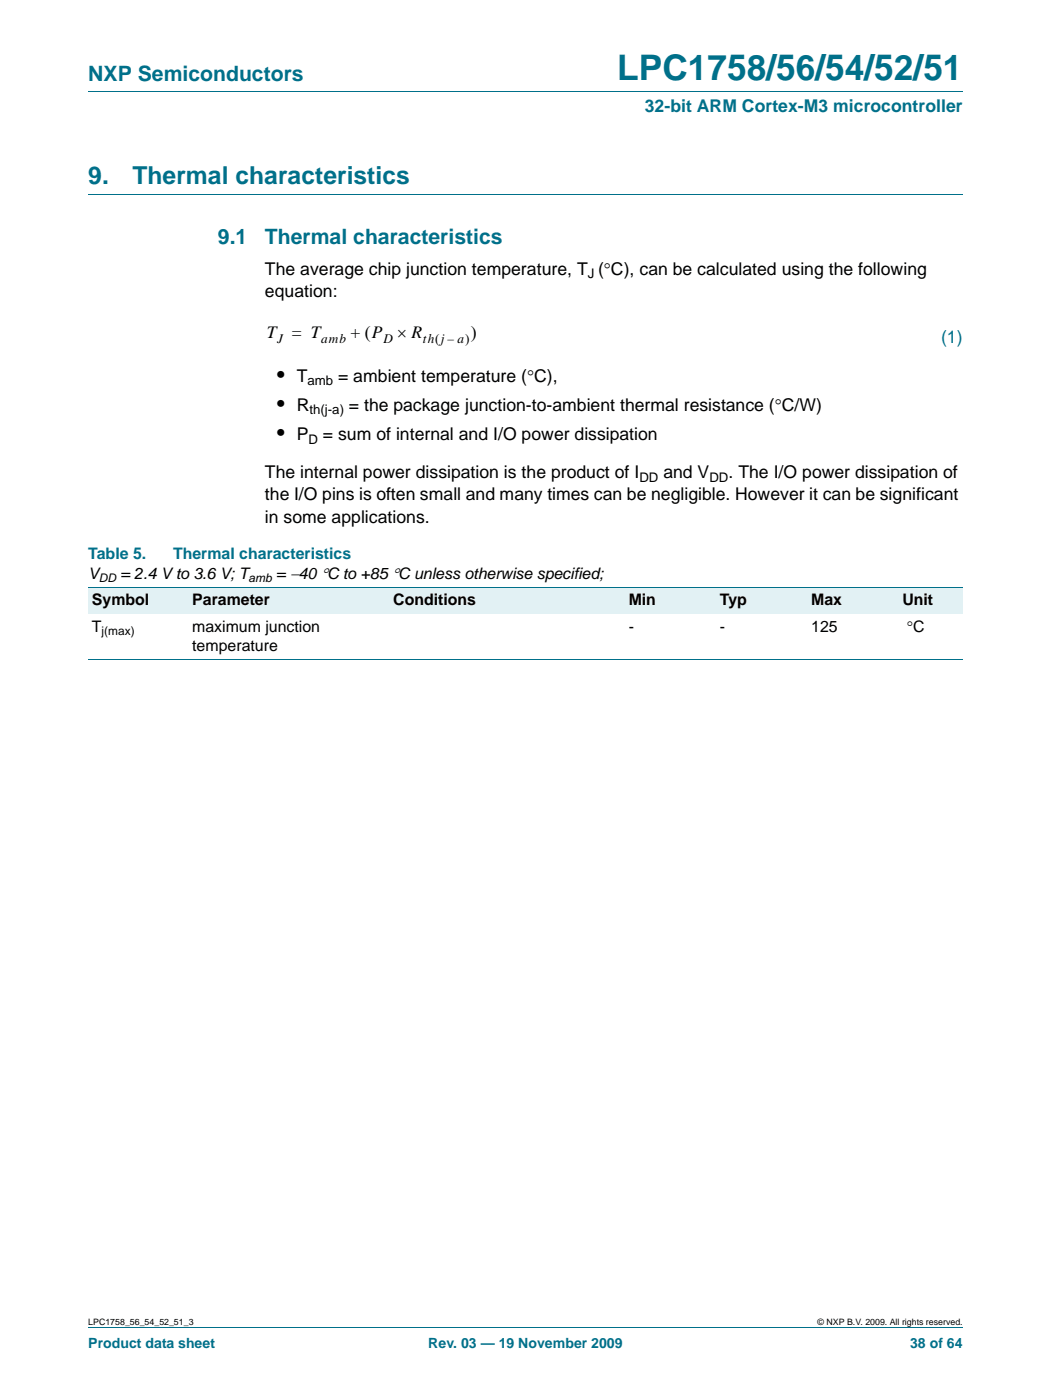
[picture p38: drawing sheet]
<svg xmlns="http://www.w3.org/2000/svg" width="210mm" height="280mm" viewBox="0 0 210 280" stroke-linecap="round" stroke-linejoin="round" font-family="sans-serif">
<defs><g id="words">
<text font-size="7" fill="#00708a" x="123.3" y="16">LPC1758/56/54/52/51</text>
<g font-size="4.9" fill="#00708a">
<text x="17.6" y="36.8">9.</text>
<text x="26.5" y="36.8">Thermal characteristics</text>
</g>
<g font-size="4.2" fill="#00708a">
<text x="17.6" y="16.2">NXP Semiconductors</text>
<text x="43.5" y="48.7">9.1</text>
<text x="52.9" y="48.7">Thermal characteristics</text>
</g>
<g font-size="4.2">
<text x="55.4" y="76.4">•</text>
<text x="55.4" y="82.2">•</text>
<text x="55.4" y="88">•</text>
</g>
<g font-size="3.5" fill="#00708a">
<text x="128.8" y="22.4">32-bit ARM Cortex-M3 microcontroller</text>
<text x="188" y="68.6">(1)</text>
</g>
<g font-size="3.5">
<text x="52.9" y="59.3">equation:</text>
<text x="52.9" y="54.9">The average chip junction temperature, T (°C), can be calculated using the following</text>
<text x="53.3" y="67.5">T</text>
<text x="58.3" y="67.5">= T</text>
<text x="70" y="67.5">+ (P</text>
<text x="79.4" y="67.5">× R</text>
<text x="94" y="67.5">)</text>
<text x="59.3" y="76.4">T</text>
<text x="67.5" y="76.4">= ambient temperature (°C),</text>
<text x="59.3" y="82.2">R</text>
<text x="69.7" y="82.2">= the package junction-to-ambient thermal resistance (°C/W)</text>
<text x="59.3" y="88">P</text>
<text x="64.5" y="88">= sum of internal and I/O power dissipation</text>
<text x="52.9" y="95.6">The internal power dissipation is the product of I</text>
<text x="132.5" y="95.6">and V</text>
<text x="145.5" y="95.6">. The I/O power dissipation of</text>
<text x="52.9" y="100">the I/O pins is often small and many times can be negligible. However it can be significant</text>
<text x="52.9" y="104.4">in some applications.</text>
</g>
<g font-size="3.2" fill="#00708a">
<text x="17.6" y="111.8">Table 5.</text>
<text x="34.6" y="111.8">Thermal characteristics</text>
</g>
<g font-size="3.2">
<text x="17.6" y="115.6">V</text>
<text x="24.1" y="115.6">= 2.4 V to 3.6 V; T</text>
<text x="55.2" y="115.6">= −40 °C to +85 °C unless otherwise specified;</text>
<text x="18.4" y="120.9">Symbol</text>
<text x="38.4" y="120.9">Parameter</text>
<text x="78.5" y="120.9">Conditions</text>
<text x="125.6" y="120.9">Min</text>
<text x="143.8" y="120.9">Typ</text>
<text x="162" y="120.9">Max</text>
<text x="180.2" y="120.9">Unit</text>
<text x="18.4" y="126.2">T</text>
<text x="38.4" y="126.2">maximum junction</text>
<text x="38.4" y="130.1">temperature</text>
<text x="125.6" y="126.2">-</text>
<text x="143.8" y="126.2">-</text>
<text x="162" y="126.2">125</text>
<text x="181.1" y="126.2">°C</text>
</g>
<g font-size="2.8" fill="#00708a">
<text x="17.6" y="269.3">Product data sheet</text>
<text x="85.5" y="269.3">Rev. 03 — 19 November 2009</text>
<text x="181.8" y="269.3">38 of 64</text>
</g>
<g font-size="2.6">
<text x="117.4" y="55.5">J</text>
<text x="55.4" y="68.6">J</text>
<text x="64.2" y="68.6">amb</text>
<text x="76.6" y="68.6">D</text>
<text x="84.5" y="68.6">th j– a)</text>
<text x="86.9" y="68.6">(</text>
<text x="61.4" y="77">amb</text>
<text x="61.8" y="82.8">th(j-a)</text>
<text x="61.6" y="88.6">D</text>
<text x="127.7" y="96.2">DD</text>
<text x="141.7" y="96.2">DD</text>
</g>
<g font-size="2.4">
<text x="19.7" y="116.2">DD</text>
<text x="49.7" y="116.2">amb</text>
<text x="20.3" y="126.8">j(max)</text>
</g>
<g font-size="1.8">
<text x="17.6" y="264.7">LPC1758_56_54_52_51_3</text>
<text x="163.3" y="264.7">© NXP B.V. 2009. All rights reserved.</text>
</g>
</g></defs>
<path d="M17.6 18.3h174.7M17.6 38.8h174.7M17.6 265.3h174.7" fill="none" stroke="#00708a" stroke-width=".2"/>
<g fill="#e2f1f4">
<path d="M17.6 117.4h20.1v5.3h-20.1z"/>
<path d="M37.7 117.4h40.1v5.3h-40.1z"/>
<path d="M77.8 117.4h34.2v5.3h-34.2z"/>
<path d="M112 117.4h12.8v5.3h-12.8z"/>
<path d="M124.8 117.4h18.3v5.3h-18.3z"/>
<path d="M143.1 117.4h18.2v5.3h-18.2z"/>
<path d="M161.3 117.4h18.2v5.3h-18.2z"/>
<path d="M179.5 117.4h12.8v5.3h-12.8z"/>
</g>
<path d="M17.6 117.4h174.7M17.6 131.9h174.7" fill="none" stroke="#00708a" stroke-width=".2"/>
<use href="#words"/>
</svg>
